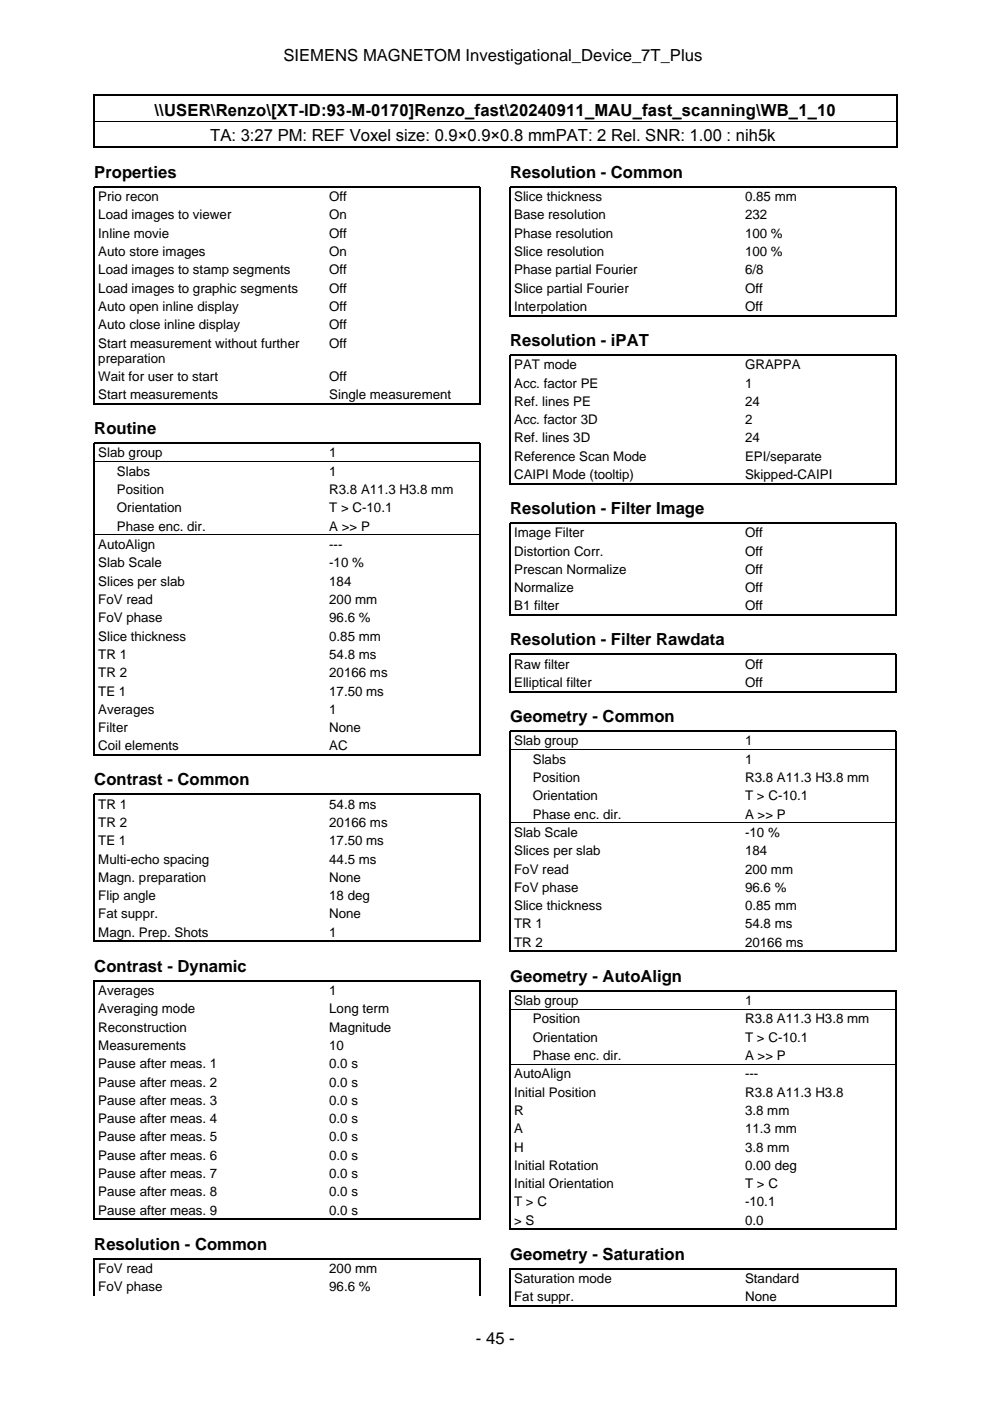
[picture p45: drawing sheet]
<svg xmlns="http://www.w3.org/2000/svg" width="210mm" height="297mm" viewBox="0 0 210 297" stroke-linecap="round" stroke-linejoin="round" font-family="sans-serif">
<defs><g id="words">
<g font-size="3.5">
<text x="60.1" y="12.9">SIEMENS MAGNETOM Investigational_Device_7T_Plus</text>
<text x="32.8" y="24.6">\\USER\Renzo\[XT-ID:93-M-0170]Renzo_fast\20240911_MAU_fast_scanning\WB_1_10</text>
<text x="44.6" y="29.9">TA: 3:27 PM: REF Voxel size: 0.9×0.9×0.8 mmPAT: 2 Rel. SNR: 1.00 : nih5k</text>
<text x="20" y="37.7">Properties</text>
<text x="108.2" y="37.7">Resolution - Common</text>
<text x="108.2" y="73.3">Resolution - iPAT</text>
<text x="20" y="92">Routine</text>
<text x="108.2" y="109">Resolution - Filter Image</text>
<text x="108.2" y="136.8">Resolution - Filter Rawdata</text>
<text x="108.2" y="153.1">Geometry - Common</text>
<text x="20" y="166.5">Contrast - Common</text>
<text x="20" y="206">Contrast - Dynamic</text>
<text x="108.2" y="208.1">Geometry - AutoAlign</text>
<text x="20" y="264.9">Resolution - Common</text>
<text x="108.2" y="267.1">Geometry - Saturation</text>
<text x="100.9" y="284.9">- 45 -</text>
</g>
<g font-size="2.8">
<text x="20.8" y="42.6">Prio recon</text>
<text x="20.8" y="46.5">Load images to viewer</text>
<text x="69.8" y="42.6">Off</text>
<text x="69.8" y="46.5">On</text>
<text x="109" y="42.6">Slice thickness</text>
<text x="109" y="46.5">Base resolution</text>
<text x="158" y="42.6">0.85 mm</text>
<text x="158" y="46.5">232</text>
<text x="20.8" y="50.4">Inline movie</text>
<text x="69.8" y="50.4">Off</text>
<text x="109" y="50.4">Phase resolution</text>
<text x="158" y="50.4">100 %</text>
<text x="20.8" y="54.3">Auto store images</text>
<text x="20.8" y="58.2">Load images to stamp segments</text>
<text x="69.8" y="54.3">On</text>
<text x="69.8" y="58.2">Off</text>
<text x="109" y="54.3">Slice resolution</text>
<text x="109" y="58.2">Phase partial Fourier</text>
<text x="158" y="54.3">100 %</text>
<text x="158" y="58.2">6/8</text>
<text x="20.8" y="62.1">Load images to graphic segments</text>
<text x="20.8" y="65.9">Auto open inline display</text>
<text x="69.8" y="62.1">Off</text>
<text x="69.8" y="65.9">Off</text>
<text x="109" y="62.1">Slice partial Fourier</text>
<text x="109" y="65.9">Interpolation</text>
<text x="158" y="62.1">Off</text>
<text x="158" y="65.9">Off</text>
<text x="20.8" y="69.8">Auto close inline display</text>
<text x="69.8" y="69.8">Off</text>
<text x="20.8" y="73.7">Start measurement without further</text>
<text x="20.8" y="76.9">preparation</text>
<text x="69.8" y="73.7">Off</text>
<text x="20.8" y="80.7">Wait for user to start</text>
<text x="69.8" y="80.7">Off</text>
<text x="109" y="78.3">PAT mode</text>
<text x="109" y="82.2">Acc. factor PE</text>
<text x="158" y="78.3">GRAPPA</text>
<text x="158" y="82.2">1</text>
<text x="20.8" y="84.6">Start measurements</text>
<text x="69.8" y="84.6">Single measurement</text>
<text x="109" y="86">Ref. lines PE</text>
<text x="109" y="89.9">Acc. factor 3D</text>
<text x="158" y="86">24</text>
<text x="158" y="89.9">2</text>
<text x="109" y="93.8">Ref. lines 3D</text>
<text x="158" y="93.8">24</text>
<text x="20.8" y="97">Slab group</text>
<text x="24.8" y="100.9">Slabs</text>
<text x="69.8" y="97">1</text>
<text x="69.8" y="100.9">1</text>
<text x="109" y="97.7">Reference Scan Mode</text>
<text x="109" y="101.6">CAIPI Mode (tooltip)</text>
<text x="158" y="97.7">EPI/separate</text>
<text x="158" y="101.6">Skipped-CAIPI</text>
<text x="24.8" y="104.8">Position</text>
<text x="69.8" y="104.8">R3.8 A11.3 H3.8 mm</text>
<text x="24.8" y="108.6">Orientation</text>
<text x="24.8" y="112.5">Phase enc. dir.</text>
<text x="69.8" y="108.6">T &gt; C-10.1</text>
<text x="69.8" y="112.5">A &gt;&gt; P</text>
<text x="109" y="113.9">Image Filter</text>
<text x="158" y="113.9">Off</text>
<text x="20.8" y="116.4">AutoAlign</text>
<text x="69.8" y="116.4">---</text>
<text x="109" y="117.8">Distortion Corr.</text>
<text x="158" y="117.8">Off</text>
<text x="20.8" y="120.3">Slab Scale</text>
<text x="20.8" y="124.2">Slices per slab</text>
<text x="69.8" y="120.3">-10 %</text>
<text x="69.8" y="124.2">184</text>
<text x="109" y="121.7">Prescan Normalize</text>
<text x="109" y="125.6">Normalize</text>
<text x="158" y="121.7">Off</text>
<text x="158" y="125.6">Off</text>
<text x="20.8" y="128.1">FoV read</text>
<text x="20.8" y="131.9">FoV phase</text>
<text x="69.8" y="128.1">200 mm</text>
<text x="69.8" y="131.9">96.6 %</text>
<text x="109" y="129.4">B1 filter</text>
<text x="158" y="129.4">Off</text>
<text x="20.8" y="135.8">Slice thickness</text>
<text x="69.8" y="135.8">0.85 mm</text>
<text x="20.8" y="139.7">TR 1</text>
<text x="20.8" y="143.6">TR 2</text>
<text x="69.8" y="139.7">54.8 ms</text>
<text x="69.8" y="143.6">20166 ms</text>
<text x="109" y="141.8">Raw filter</text>
<text x="158" y="141.8">Off</text>
<text x="20.8" y="147.5">TE 1</text>
<text x="69.8" y="147.5">17.50 ms</text>
<text x="109" y="145.7">Elliptical filter</text>
<text x="158" y="145.7">Off</text>
<text x="20.8" y="151.3">Averages</text>
<text x="20.8" y="155.2">Filter</text>
<text x="69.8" y="151.3">1</text>
<text x="69.8" y="155.2">None</text>
<text x="20.8" y="159.1">Coil elements</text>
<text x="69.8" y="159.1">AC</text>
<text x="109" y="158">Slab group</text>
<text x="113" y="161.9">Slabs</text>
<text x="158" y="158">1</text>
<text x="158" y="161.9">1</text>
<text x="113" y="165.8">Position</text>
<text x="158" y="165.8">R3.8 A11.3 H3.8 mm</text>
<text x="20.8" y="171.4">TR 1</text>
<text x="69.8" y="171.4">54.8 ms</text>
<text x="113" y="169.7">Orientation</text>
<text x="113" y="173.5">Phase enc. dir.</text>
<text x="158" y="169.7">T &gt; C-10.1</text>
<text x="158" y="173.5">A &gt;&gt; P</text>
<text x="20.8" y="175.3">TR 2</text>
<text x="20.8" y="179.2">TE 1</text>
<text x="69.8" y="175.3">20166 ms</text>
<text x="69.8" y="179.2">17.50 ms</text>
<text x="109" y="177.4">Slab Scale</text>
<text x="158" y="177.4">-10 %</text>
<text x="20.8" y="183.1">Multi-echo spacing</text>
<text x="69.8" y="183.1">44.5 ms</text>
<text x="109" y="181.3">Slices per slab</text>
<text x="109" y="185.2">FoV read</text>
<text x="158" y="181.3">184</text>
<text x="158" y="185.2">200 mm</text>
<text x="20.8" y="187">Magn. preparation</text>
<text x="20.8" y="190.9">Flip angle</text>
<text x="69.8" y="187">None</text>
<text x="69.8" y="190.9">18 deg</text>
<text x="109" y="189.1">FoV phase</text>
<text x="158" y="189.1">96.6 %</text>
<text x="20.8" y="194.7">Fat suppr.</text>
<text x="69.8" y="194.7">None</text>
<text x="109" y="193">Slice thickness</text>
<text x="109" y="196.8">TR 1</text>
<text x="158" y="193">0.85 mm</text>
<text x="158" y="196.8">54.8 ms</text>
<text x="20.8" y="198.6">Magn. Prep. Shots</text>
<text x="69.8" y="198.6">1</text>
<text x="109" y="200.7">TR 2</text>
<text x="158" y="200.7">20166 ms</text>
<text x="20.8" y="211">Averages</text>
<text x="20.8" y="214.8">Averaging mode</text>
<text x="69.8" y="211">1</text>
<text x="69.8" y="214.8">Long term</text>
<text x="109" y="213.1">Slab group</text>
<text x="158" y="213.1">1</text>
<text x="20.8" y="218.7">Reconstruction</text>
<text x="69.8" y="218.7">Magnitude</text>
<text x="113" y="217">Position</text>
<text x="113" y="220.8">Orientation</text>
<text x="158" y="217">R3.8 A11.3 H3.8 mm</text>
<text x="158" y="220.8">T &gt; C-10.1</text>
<text x="20.8" y="222.6">Measurements</text>
<text x="20.8" y="226.5">Pause after meas. 1</text>
<text x="69.8" y="222.6">10</text>
<text x="69.8" y="226.5">0.0 s</text>
<text x="113" y="224.7">Phase enc. dir.</text>
<text x="158" y="224.7">A &gt;&gt; P</text>
<text x="20.8" y="230.4">Pause after meas. 2</text>
<text x="69.8" y="230.4">0.0 s</text>
<text x="109" y="228.6">AutoAlign</text>
<text x="109" y="232.5">Initial Position</text>
<text x="158" y="228.6">---</text>
<text x="158" y="232.5">R3.8 A11.3 H3.8</text>
<text x="20.8" y="234.2">Pause after meas. 3</text>
<text x="20.8" y="238.1">Pause after meas. 4</text>
<text x="69.8" y="234.2">0.0 s</text>
<text x="69.8" y="238.1">0.0 s</text>
<text x="109" y="236.4">R</text>
<text x="158" y="236.4">3.8 mm</text>
<text x="20.8" y="242">Pause after meas. 5</text>
<text x="20.8" y="245.9">Pause after meas. 6</text>
<text x="69.8" y="242">0.0 s</text>
<text x="69.8" y="245.9">0.0 s</text>
<text x="109" y="240.3">A</text>
<text x="109" y="244.2">H</text>
<text x="158" y="240.3">11.3 mm</text>
<text x="158" y="244.2">3.8 mm</text>
<text x="20.8" y="249.8">Pause after meas. 7</text>
<text x="69.8" y="249.8">0.0 s</text>
<text x="109" y="248">Initial Rotation</text>
<text x="109" y="251.9">Initial Orientation</text>
<text x="158" y="248">0.00 deg</text>
<text x="158" y="251.9">T &gt; C</text>
<text x="20.8" y="253.6">Pause after meas. 8</text>
<text x="20.8" y="257.5">Pause after meas. 9</text>
<text x="69.8" y="253.6">0.0 s</text>
<text x="69.8" y="257.5">0.0 s</text>
<text x="109" y="255.8">T &gt; C</text>
<text x="158" y="255.8">-10.1</text>
<text x="109" y="259.7">&gt; S</text>
<text x="158" y="259.7">0.0</text>
<text x="20.8" y="269.9">FoV read</text>
<text x="69.8" y="269.9">200 mm</text>
<text x="20.8" y="273.8">FoV phase</text>
<text x="69.8" y="273.8">96.6 %</text>
<text x="109" y="272">Saturation mode</text>
<text x="109" y="275.9">Fat suppr.</text>
<text x="158" y="272">Standard</text>
<text x="158" y="275.9">None</text>
</g>
</g></defs>
<g fill="none" stroke="#000" stroke-width=".26">
<path d="M19.9 20v11.3M20 20.2h170M20 31.2h170M190.1 20v11.3M108.2 67.1v-27.5h81.8v27.5M108.3 66.9h81.6M20 85.8v-46.2h81.8v46.2M20.1 85.6h81.6M108.2 102.7v-27.4h81.8v27.4M108.3 102.6h81.6M108.2 130.6v-19.7h81.8v19.7M108.3 130.4h81.6"/>
<path d="M108.2 146.8v-8h81.8v8M108.3 146.7h81.6M20 160.2v-66.2h81.8v66.2M20.1 160.1h81.6M20 199.7v-31.3h81.8v31.3M20.1 199.6h81.6M108.2 201.9v-46.9h81.8v46.9M108.3 201.7h81.6M20 258.7v-50.8h81.8v50.8M20.1 258.5h81.6M20 274.6v-7.7h81.8v7.7M108.2 260.8v-50.7h81.8v50.7"/>
<path d="M108.2 277v-8h81.8v8M108.3 260.7h81.6M108.3 276.9h81.6"/>
</g>
<path d="M20 25.7h170M20.1 97.8h81.6M20.1 113.4h81.6M108.3 158.9h81.6M108.3 174.4h81.6M108.3 213.9h81.6M108.3 225.6h81.6" fill="none" stroke="#000" stroke-width=".21"/>
<use href="#words"/>
</svg>
